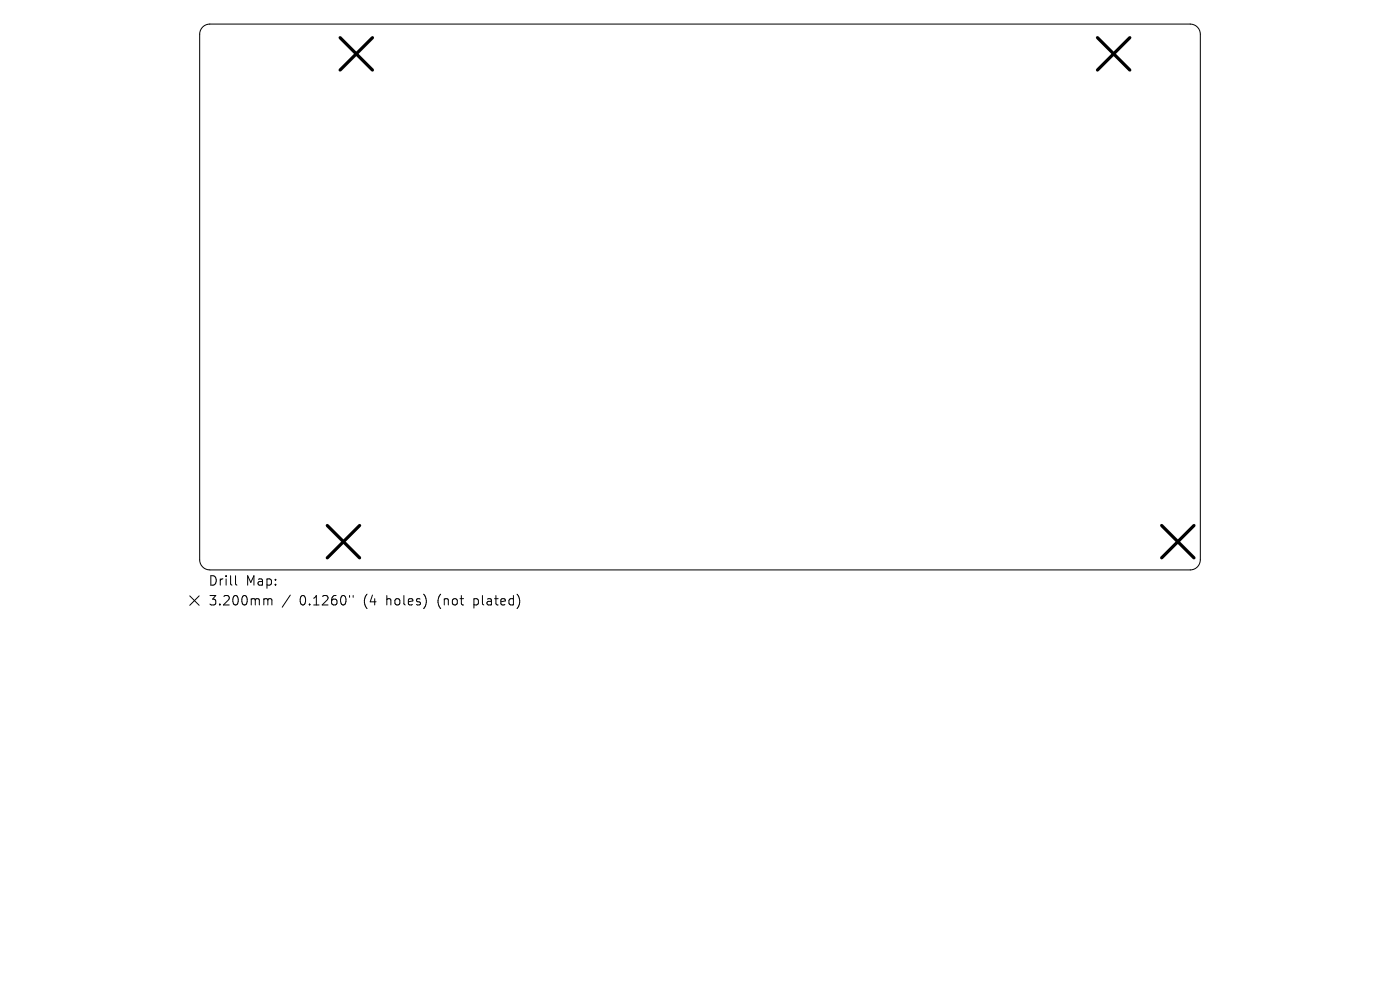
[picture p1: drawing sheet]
<svg xmlns="http://www.w3.org/2000/svg" width="297mm" height="210mm" viewBox="0 0 297 210" stroke-linecap="round" stroke-linejoin="round" font-family="sans-serif">
<defs><g id="words">
<g font-size="2.8">
<text x="44.3" y="124.5">Drill</text>
<text x="52.2" y="124.5">Map:</text>
<text x="44.3" y="128.7">3.200mm</text>
<text x="63.5" y="128.7">0.1260&quot;</text>
<text x="77.1" y="128.7">(4</text>
<text x="82" y="128.7">holes)</text>
<text x="92.9" y="128.7">(not</text>
<text x="100.7" y="128.7">plated)</text>
</g>
</g></defs>
<path d="M43 5.7l.8-.5 .7-.1h208a2.15 2.15 0 0 1 2.1 2.2v111.5a2.15 2.15 0 0 1-2.1 2.1h-208a2.14 2.14 0 0 1-2.1-2.1v-111.5a2.14 2.14 0 0 1 .6-1.6zM40.3 126.4l2 2M42.3 126.4l-2 2M50 122.1v1.7l.3 .3M56.5 127l.3 .3M56.8 127.3v1M56.8 127.3l.3-.3 .5 .1 .1 1.2M61.6 126.2l-1.7 2.6M74.2 126.3v.4M74.9 126.3v.4M90.3 126.9v1.3M109.8 126.1a2.35 2.35 0 0 1 0 2.9" fill="none" stroke="#000" stroke-width=".21"/>
<path d="M72.2 8l6.8 6.9M79 8l-6.8 6.9M232.8 8l6.9 6.9M239.7 8l-6.9 6.9M69.4 111.5l6.9 6.8M76.3 111.5l-6.9 6.8M246.4 111.5l6.9 6.8M253.3 111.5l-6.9 6.8" fill="none" stroke="#000" stroke-width=".69"/>
<use href="#words"/>
</svg>
